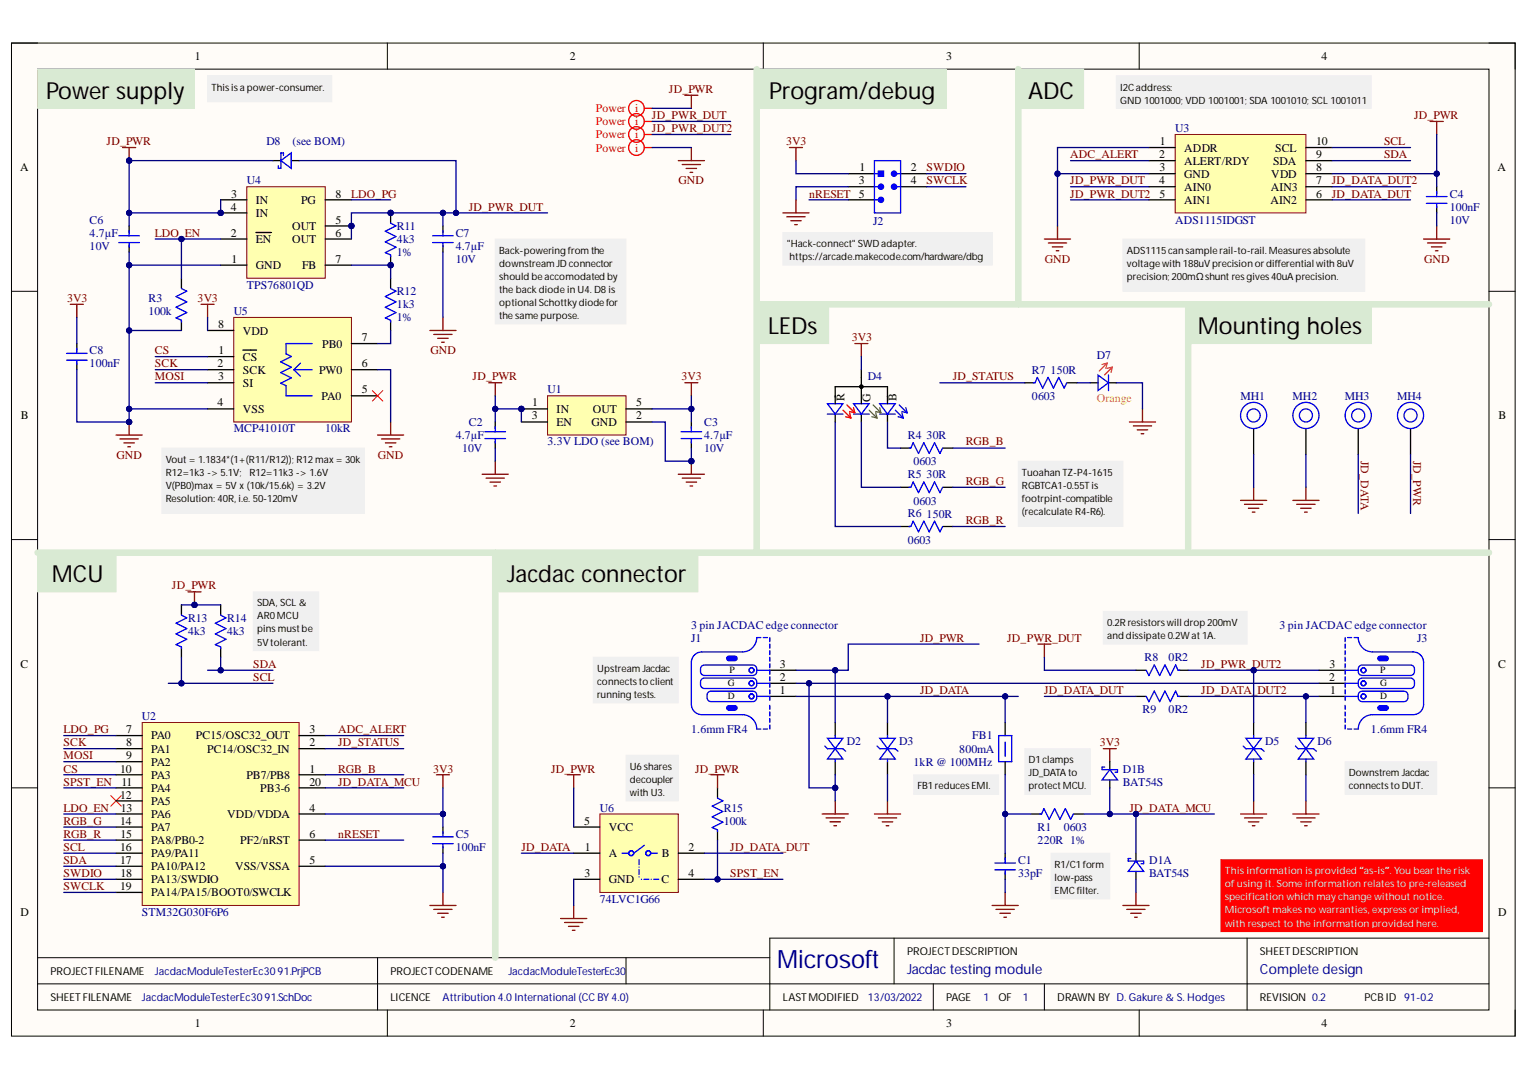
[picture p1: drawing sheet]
<svg xmlns="http://www.w3.org/2000/svg" width="297mm" height="210mm" viewBox="0 0 297 210" stroke-linecap="round" stroke-linejoin="round" font-family="sans-serif">
<defs><g id="words">
<text font-size="4.9" fill="#000080" x="151.1" y="188.2">Microsoft</text>
<g font-size="4.6">
<text x="9" y="19.2">Power supply</text>
<text x="149.5" y="19.2">Program/debug</text>
<text x="199.8" y="19.2">ADC</text>
<text x="149.3" y="64.8">LEDs</text>
<text x="232.8" y="64.8">Mounting holes</text>
<text x="10.1" y="113.1">MCU</text>
<text x="98.6" y="113.1">Jacdac connector</text>
</g>
<g font-size="2.7" fill="#000080">
<text x="176.3" y="189.3">Jacdac testing module</text>
<text x="244.9" y="189.3">Complete design</text>
</g>
<g font-size="2.3">
<text x="37.9" y="11.7">1</text>
<text x="110.8" y="11.7">2</text>
<text x="183.9" y="11.7">3</text>
<text x="256.9" y="11.7">4</text>
<text x="225.5" y="28.2">1</text>
<text x="230.2" y="29.5">ADDR</text>
<text x="247.9" y="29.5">SCL</text>
<text x="255.9" y="28.2">10</text>
<text x="3.9" y="33.3">A</text>
<text x="166.9" y="35.9">3</text>
<text x="167.1" y="33.3">1</text>
<text x="177.1" y="33.3">2</text>
<text x="177.1" y="35.9">4</text>
<text x="225.3" y="30.8">2</text>
<text x="225.3" y="35.9">4</text>
<text x="225.4" y="33.3">3</text>
<text x="230.2" y="32">ALERT/RDY</text>
<text x="230.2" y="34.6">GND</text>
<text x="247.1" y="34.6">VDD</text>
<text x="247.5" y="32">SDA</text>
<text x="255.9" y="33.3">8</text>
<text x="255.9" y="35.9">7</text>
<text x="255.9" y="30.8">9</text>
<text x="291.1" y="33.3">A</text>
<text x="44.8" y="40.9">4</text>
<text x="44.9" y="38.4">3</text>
<text x="49.7" y="39.7">IN</text>
<text x="58.5" y="39.7">PG</text>
<text x="65.2" y="38.4">8</text>
<text x="225.4" y="38.4">5</text>
<text x="230.2" y="37.1">AIN0</text>
<text x="230.2" y="39.7">AIN1</text>
<text x="247" y="39.7">AIN2</text>
<text x="247.1" y="37.1">AIN3</text>
<text x="255.9" y="38.4">6</text>
<text x="44.8" y="46">2</text>
<text x="49.7" y="47.3">EN</text>
<text x="49.7" y="42.2">IN</text>
<text x="56.8" y="44.7">OUT</text>
<text x="56.8" y="47.3">OUT</text>
<text x="65.2" y="43.5">5</text>
<text x="65.2" y="46">6</text>
<text x="45" y="51.1">1</text>
<text x="49.7" y="52.3">GND</text>
<text x="58.7" y="52.3">FB</text>
<text x="65.2" y="51.1">7</text>
<text x="42.4" y="63.7">8</text>
<text x="47.2" y="65">VDD</text>
<text x="42.3" y="71.4">2</text>
<text x="42.5" y="68.8">1</text>
<text x="47.2" y="70.1">CS</text>
<text x="62.6" y="67.6">PB0</text>
<text x="70.3" y="71.4">6</text>
<text x="70.3" y="66.3">7</text>
<text x="42.4" y="73.9">3</text>
<text x="47.2" y="72.6">SCK</text>
<text x="47.2" y="75.2">SI</text>
<text x="62" y="72.6">PW0</text>
<text x="62.5" y="77.7">PA0</text>
<text x="70.3" y="76.4">5</text>
<text x="164.1" y="77.9" transform="rotate(-90 164.1 77.9)">R</text>
<text x="174.3" y="77.9" transform="rotate(-90 174.3 77.9)">B</text>
<text x="4.1" y="81.5">B</text>
<text x="42.3" y="79">4</text>
<text x="47.2" y="80.2">VSS</text>
<text x="103.4" y="81.5">3</text>
<text x="103.5" y="79">1</text>
<text x="108.2" y="80.2">IN</text>
<text x="108.2" y="82.8">EN</text>
<text x="115" y="82.8">GND</text>
<text x="115.2" y="80.2">OUT</text>
<text x="123.7" y="81.5">2</text>
<text x="123.7" y="79">5</text>
<text x="169.2" y="78" transform="rotate(-90 169.2 78)">G</text>
<text x="291.3" y="81.5">B</text>
<text x="4" y="129.8">C</text>
<text x="151.6" y="129.8">3</text>
<text x="258.5" y="129.8">3</text>
<text x="291.2" y="129.8">C</text>
<text x="151.6" y="132.3">2</text>
<text x="151.6" y="134.8">1</text>
<text x="258.4" y="132.3">2</text>
<text x="258.6" y="134.8">1</text>
<text x="24.5" y="142.5">7</text>
<text x="29.4" y="143.7">PA0</text>
<text x="38.1" y="143.7">PC15/OSC32_OUT</text>
<text x="60.2" y="142.5">3</text>
<text x="24.5" y="145">8</text>
<text x="24.5" y="147.5">9</text>
<text x="29.4" y="146.3">PA1</text>
<text x="29.4" y="148.9">PA2</text>
<text x="40.3" y="146.3">PC14/OSC32_IN</text>
<text x="60.2" y="145">2</text>
<text x="23.4" y="150.1">10</text>
<text x="23.4" y="155.2">12</text>
<text x="23.6" y="152.7">11</text>
<text x="29.4" y="151.4">PA3</text>
<text x="29.4" y="153.9">PA4</text>
<text x="47.9" y="151.4">PB7/PB8</text>
<text x="50.6" y="153.9">PB3-6</text>
<text x="60.2" y="150.1">1</text>
<text x="60.2" y="152.7">20</text>
<text x="23.4" y="160.3">14</text>
<text x="23.5" y="157.8">13</text>
<text x="29.4" y="156.5">PA5</text>
<text x="29.4" y="159">PA6</text>
<text x="29.4" y="161.6">PA7</text>
<text x="44.2" y="159">VDD/VDDA</text>
<text x="60.2" y="157.8">4</text>
<text x="113.5" y="160.3">5</text>
<text x="118.4" y="161.6">VCC</text>
<text x="23.4" y="165.4">16</text>
<text x="23.4" y="167.9">17</text>
<text x="23.4" y="162.8">15</text>
<text x="29.4" y="164.1">PA8/PB0-2</text>
<text x="29.4" y="166.6">PA9/PA11</text>
<text x="46.7" y="164.1">PF2/nRST</text>
<text x="60.2" y="162.8">6</text>
<text x="60.2" y="167.9">5</text>
<text x="113.7" y="165.4">1</text>
<text x="118.4" y="166.6">A</text>
<text x="128.7" y="166.6">B</text>
<text x="133.8" y="165.4">2</text>
<text x="23.4" y="173">19</text>
<text x="23.4" y="170.4">18</text>
<text x="29.4" y="169.2">PA10/PA12</text>
<text x="29.4" y="171.7">PA13/SWDIO</text>
<text x="45.7" y="169.2">VSS/VSSA</text>
<text x="113.6" y="170.4">3</text>
<text x="118.4" y="171.7">GND</text>
<text x="128.6" y="171.7">C</text>
<text x="133.8" y="170.4">4</text>
<text x="4" y="178">D</text>
<text x="29.4" y="174.2">PA14/PA15/BOOT0/SWCLK</text>
<text x="291.2" y="178">D</text>
<text x="37.9" y="199.6">1</text>
<text x="110.8" y="199.6">2</text>
<text x="183.9" y="199.6">3</text>
<text x="256.9" y="199.6">4</text>
</g>
<g font-size="2.3" fill="#f00">
<text x="115.8" y="21.8">Power</text>
<text x="123.4" y="21.8">i</text>
<text x="115.8" y="24.4">Power</text>
<text x="115.8" y="29.5">Power</text>
<text x="115.8" y="26.9">Power</text>
<text x="123.4" y="24.4">i</text>
<text x="123.4" y="29.5">i</text>
<text x="123.4" y="26.9">i</text>
</g>
<g font-size="2.3" fill="#800000">
<text x="126.7" y="23.1">JD_PWR_DUT</text>
<text x="130" y="18">JD_PWR</text>
<text x="274.9" y="23.1">JD_PWR</text>
<text x="20.7" y="28.2">JD_PWR</text>
<text x="126.7" y="25.6">JD_PWR_DUT2</text>
<text x="152.8" y="28.2">3V3</text>
<text x="269.1" y="28.2">SCL</text>
<text x="131.9" y="35.9">GND</text>
<text x="180.1" y="33.3">SWDIO</text>
<text x="180.1" y="35.9">SWCLK</text>
<text x="208.1" y="30.8">ADC_ALERT</text>
<text x="208.1" y="35.9">JD_PWR_DUT</text>
<text x="258.9" y="35.9">JD_DATA_DUT2</text>
<text x="269.1" y="30.8">SDA</text>
<text x="68.3" y="38.4">LDO_PG</text>
<text x="91.1" y="40.9">JD_PWR_DUT</text>
<text x="157.3" y="38.4">nRESET 5</text>
<text x="208.1" y="38.4">JD_PWR_DUT2</text>
<text x="258.9" y="38.4">JD_DATA_DUT</text>
<text x="30.1" y="46">LDO_EN</text>
<text x="203.1" y="51.1">GND</text>
<text x="276.8" y="51.1">GND</text>
<text x="13" y="58.7">3V3</text>
<text x="38.4" y="58.7">3V3</text>
<text x="30.1" y="68.8">CS</text>
<text x="30.1" y="71.4">SCK</text>
<text x="83.7" y="68.8">GND</text>
<text x="165.6" y="66.3">3V3</text>
<text x="30.1" y="73.9">MOSI</text>
<text x="91.9" y="73.9">JD_PWR</text>
<text x="132.5" y="73.9">3V3</text>
<text x="185.2" y="73.9">JD_STATUS</text>
<text x="22.7" y="89.2">GND</text>
<text x="73.4" y="89.2">GND</text>
<text x="187.7" y="86.6">RGB_B</text>
<text x="264.6" y="89.6" transform="rotate(90 264.6 89.6)">JD_DATA</text>
<text x="274.7" y="89.6" transform="rotate(90 274.7 89.6)">JD_PWR</text>
<text x="187.7" y="94.3">RGB_G</text>
<text x="187.7" y="101.9">RGB_R</text>
<text x="33.4" y="114.6">JD_PWR</text>
<text x="178.9" y="124.7">JD_PWR</text>
<text x="195.8" y="124.7">JD_PWR_DUT</text>
<text x="49.2" y="129.8">SDA</text>
<text x="233.5" y="129.8">JD_PWR_DUT2</text>
<text x="49.2" y="132.3">SCL</text>
<text x="178.9" y="134.8">JD_DATA</text>
<text x="203" y="134.8">JD_DATA_DUT</text>
<text x="233.5" y="134.8">JD_DATA_DUT2</text>
<text x="12.4" y="142.5">LDO_PG</text>
<text x="65.7" y="142.5">ADC_ALERT</text>
<text x="12.4" y="147.5">MOSI</text>
<text x="12.4" y="145">SCK</text>
<text x="65.7" y="145">JD_STATUS</text>
<text x="213.8" y="145">3V3</text>
<text x="12.4" y="150.1">CS</text>
<text x="12.4" y="152.7">SPST_EN</text>
<text x="65.7" y="152.7">JD_DATA_MCU</text>
<text x="65.7" y="150.1">RGB_B</text>
<text x="84.2" y="150.1">3V3</text>
<text x="107.1" y="150.1">JD_PWR</text>
<text x="135.1" y="150.1">JD_PWR</text>
<text x="12.4" y="160.3">RGB_G</text>
<text x="12.4" y="157.8">LDO_EN</text>
<text x="219.6" y="157.8">JD_DATA_MCU</text>
<text x="12.4" y="167.9">SDA</text>
<text x="12.4" y="165.4">SCL</text>
<text x="12.4" y="162.8">RGB_R</text>
<text x="65.7" y="162.8">nRESET</text>
<text x="101.4" y="165.4">JD_DATA</text>
<text x="142" y="165.4">JD_DATA_DUT</text>
<text x="12.4" y="170.4">SWDIO</text>
<text x="12.4" y="173">SWCLK</text>
<text x="142" y="170.4">SPST_EN</text>
</g>
<g font-size="2.3" fill="#000080">
<text x="51.8" y="28.2">D8</text>
<text x="56.9" y="28.2">(see BOM)</text>
<text x="228.4" y="25.6">U3</text>
<text x="48" y="35.9">U4</text>
<text x="281.8" y="40.9">100nF</text>
<text x="281.8" y="38.4">C4</text>
<text x="17.4" y="46">4.7µF</text>
<text x="17.4" y="43.5">C6</text>
<text x="77.2" y="47.3">4k3</text>
<text x="77.2" y="44.7">R11</text>
<text x="88.6" y="46">C7</text>
<text x="169.7" y="43.7">J2</text>
<text x="228.4" y="43.5">ADS1115IDGST</text>
<text x="281.8" y="43.5">10V</text>
<text x="17.4" y="48.5">10V</text>
<text x="77.2" y="49.8">1%</text>
<text x="88.6" y="48.5">4.7µF</text>
<text x="88.6" y="51.1">10V</text>
<text x="28.9" y="58.7">R3</text>
<text x="48" y="56.1">TPS76801QD</text>
<text x="77.2" y="59.9">1k3</text>
<text x="77.2" y="57.4">R12</text>
<text x="28.9" y="61.2">100k</text>
<text x="45.4" y="61.2">U5</text>
<text x="77.2" y="62.5">1%</text>
<text x="17.4" y="71.4">100nF</text>
<text x="17.4" y="68.8">C8</text>
<text x="213.2" y="69.8">D7</text>
<text x="106.4" y="76.4">U1</text>
<text x="168.7" y="73.9">D4</text>
<text x="200.6" y="77.8">0603</text>
<text x="200.6" y="72.6">R7</text>
<text x="204.2" y="72.6">150R</text>
<text x="241.1" y="77.7">MH1</text>
<text x="251.3" y="77.7">MH2</text>
<text x="261.4" y="77.7">MH3</text>
<text x="271.6" y="77.7">MH4</text>
<text x="91.1" y="82.8">C2</text>
<text x="136.9" y="82.8">C3</text>
<text x="45.4" y="84">MCP41010T</text>
<text x="63.2" y="84">10kR</text>
<text x="88.6" y="85.3">4.7µF</text>
<text x="89.9" y="87.8">10V</text>
<text x="106.4" y="86.6">3.3V LDO (see BOM)</text>
<text x="136.9" y="85.3">4.7µF</text>
<text x="136.9" y="87.8">10V</text>
<text x="176.5" y="85.3">R4</text>
<text x="180.1" y="85.3">30R</text>
<text x="176.5" y="92.9">R5</text>
<text x="177.6" y="90.5">0603</text>
<text x="180.1" y="93">30R</text>
<text x="176.5" y="100.5">R6</text>
<text x="177.6" y="98.1">0603</text>
<text x="180.1" y="100.6">150R</text>
<text x="176.5" y="105.7">0603</text>
<text x="36.6" y="123.4">4k3</text>
<text x="36.6" y="120.9">R13</text>
<text x="44.2" y="123.4">4k3</text>
<text x="44.2" y="120.9">R14</text>
<text x="134.4" y="124.7">J1</text>
<text x="134.4" y="122.2">3 pin JACDAC edge connector</text>
<text x="248.7" y="122.2">3 pin JACDAC edge connector</text>
<text x="275.5" y="124.7">J3</text>
<text x="222.5" y="128.5">R8</text>
<text x="227.2" y="128.5">0R2</text>
<text x="27.6" y="139.9">U2</text>
<text x="134.4" y="142.5">1.6mm FR4</text>
<text x="189" y="143.7">FB1</text>
<text x="222.1" y="138.6">R9</text>
<text x="227.2" y="138.6">0R2</text>
<text x="266.5" y="142.5">1.6mm FR4</text>
<text x="164.6" y="144.7">D2</text>
<text x="174.8" y="144.7">D3</text>
<text x="177.6" y="148.9">1kR @ 100MHz</text>
<text x="186.5" y="146.3">800mA</text>
<text x="246" y="144.7">D5</text>
<text x="256.1" y="144.7">D6</text>
<text x="218.3" y="152.7">BAT54S</text>
<text x="218.3" y="150.1">D1B</text>
<text x="116.6" y="157.8">U6</text>
<text x="140.7" y="160.3">100k</text>
<text x="140.7" y="157.8">R15</text>
<text x="201.7" y="161.6">R1</text>
<text x="206.8" y="161.6">0603</text>
<text x="88.6" y="165.4">100nF</text>
<text x="88.6" y="162.8">C5</text>
<text x="197.9" y="167.9">C1</text>
<text x="201.7" y="164.1">220R 1%</text>
<text x="223.4" y="167.9">D1A</text>
<text x="197.9" y="170.4">33pF</text>
<text x="223.4" y="170.4">BAT54S</text>
<text x="27.6" y="178">STM32G030F6P6</text>
<text x="116.6" y="175.5">74LVC1G66</text>
</g>
<text font-size="2.3" fill="#f90" x="213.2" y="78.2">Orange</text>
<g font-size="2.1">
<text x="176.3" y="185.6">PROJECTDESCRIPTION</text>
<text x="244.9" y="185.6">SHEETDESCRIPTION</text>
<text x="9.8" y="189.5">PROJECTFILENAME</text>
<text x="75.9" y="189.5">PROJECTCODENAME</text>
<text x="9.8" y="194.5">SHEETFILENAME</text>
<text x="75.9" y="194.5">LICENCE</text>
<text x="152.2" y="194.5">LASTMODIFIED</text>
<text x="183.9" y="194.5">PAGE</text>
<text x="194.1" y="194.5">OF</text>
<text x="205.5" y="194.5">DRAWN BY D. Gakure &amp; S. Hodges</text>
<text x="244.9" y="194.5">REVISION 0.2</text>
<text x="265.2" y="194.5">PCBID</text>
</g>
<g font-size="2.1" fill="#000080">
<text x="30.1" y="189.5">JacdacModuleTesterEc3091.PrjPCB</text>
<text x="98.8" y="189.5">JacdacModuleTesterEc30</text>
<text x="27.6" y="194.5">JacdacModuleTesterEc3091.SchDoc</text>
<text x="86" y="194.5">Attribution 4.0International (CC BY 4.0)</text>
<text x="168.7" y="194.5">13/03/2022</text>
<text x="191.2" y="194.5">1</text>
<text x="198.8" y="194.5">1</text>
<text x="272.9" y="194.5">91-0.2</text>
</g>
<g font-size="1.9">
<text x="41.1" y="17.6">Thisisa power-consumer.</text>
<text x="217.8" y="17.6">I2Caddress:</text>
<text x="217.8" y="20.1">GND 1001000; VDD 1001001; SDA 1001010; SCL 1001011</text>
<text x="97" y="49.3">Back-powering from the</text>
<text x="97" y="51.8">downstream JD connector</text>
<text x="153" y="48">&quot;Hack-connect&quot; SWDadapter.</text>
<text x="153.5" y="50.6">https://arcade.makecode.com/hardware/dbg</text>
<text x="219" y="49.3">ADS1115can sample rail-to-rail. Measuresabsolute</text>
<text x="219" y="51.8">voltage with 188uVprecision ordifferential with 8uV</text>
<text x="97" y="54.4">should be accomodated by</text>
<text x="97" y="56.9">the back diode in U4. D8is</text>
<text x="97" y="59.4">optional Schottkydiode for</text>
<text x="219" y="54.4">precision; 200mΩshunt resgives40uA precision.</text>
<text x="97" y="62">the same purpose.</text>
<text x="32.2" y="90">Vout = 1.1834*(1+(R11/R12)); R12max = 30k</text>
<text x="32.2" y="92.5">R12=1k3 -&gt; 5.1V;</text>
<text x="32.2" y="95">V(PB0)max = 5V x (10k/15.6k) = 3.2V</text>
<text x="48.5" y="92.5">R12=11k3 -&gt; 1.6V</text>
<text x="198.7" y="92.5">Tuoahan TZ-P4-1615</text>
<text x="198.7" y="95">RGBTCA1-0.55T is</text>
<text x="32.2" y="97.6">Resolution: 40R, i.e. 50-120mV</text>
<text x="198.7" y="97.6">footrpint-compatible</text>
<text x="198.7" y="100.1">(recalculate R4-R6).</text>
<text x="50" y="117.9">SDA, SCL &amp;</text>
<text x="50" y="120.4">AR0MCU</text>
<text x="50" y="122.9">pinsmustbe</text>
<text x="50" y="125.5">5Vtolerant.</text>
<text x="215.2" y="121.7">0.2R resistorswill drop 200mV</text>
<text x="215.2" y="124.2">and dissipate 0.2W at1A.</text>
<text x="116.1" y="130.5">Upstream Jacdac</text>
<text x="141.8" y="130.9">P</text>
<text x="268.3" y="130.9">P</text>
<text x="116.1" y="133.1">connectsto client</text>
<text x="116.1" y="135.6">running tests.</text>
<text x="141.5" y="133.4">G</text>
<text x="141.5" y="135.9">D</text>
<text x="268.3" y="133.4">G</text>
<text x="268.3" y="135.9">D</text>
<text x="122.4" y="149.6">U6shares</text>
<text x="199.9" y="148.4">D1clamps</text>
<text x="122.4" y="152.2">decoupler</text>
<text x="122.4" y="154.7">with U3.</text>
<text x="178.4" y="153.4">FB1reducesEMI.</text>
<text x="199.9" y="150.9">JD_DATA to</text>
<text x="199.9" y="153.4">protectMCU.</text>
<text x="262.2" y="150.9">Downstrem Jacdac</text>
<text x="262.2" y="153.4">connectsto DUT.</text>
<text x="205" y="168.7">R1/C1form</text>
<text x="205" y="171.2">low-pass</text>
<text x="205" y="173.7">EMCfilter.</text>
</g>
<g font-size="1.9" fill="#f0f0f0">
<text x="238.1" y="169.9">Thisinformation isprovided “as-is”. You bear the risk</text>
<text x="238.1" y="172.5">of using it. Some information relatesto pre-released</text>
<text x="238.1" y="175">specification which may change without notice.</text>
<text x="238.1" y="177.5">Microsoft makesno warranties, express or implied,</text>
<text x="238.1" y="180.1">with respect to the information provided here.</text>
</g>
</g></defs>
<path d="M2.2 8.4h292.3v193h-292.3z" fill-rule="evenodd" fill="#fffcf8"/>
<path d="M2.2 8.4h292.3v193h-292.3z" fill="none" stroke="#000" stroke-width=".19"/>
<path d="M7.3 13.4h282.2v182.9h-282.2z" fill-rule="evenodd" fill="#fffcf8"/>
<g fill="none" stroke="#000" stroke-width=".19">
<path d="M2.2 8.4h5.1M7.3 13.4h282.2v182.9h-282.2zM75.3 8.4v5M148.4 8.4v5M221.5 8.4v5M289.5 8.4h5v5M2.2 56.6h5.1M289.5 56.6h5M2.2 104.9h5.1M289.5 104.9h5M2.2 153.1h5.1M289.5 153.1h5"/>
<path d="M7.3 191.2h282.2M7.3 186.1h142.3M73.4 186.1v10.2M75.3 196.3v5.1M121.7 186.1v5.1M148.4 196.3v5.1M173.8 182.3v8.9M181.4 191.2v5.1M203 191.2v5.1M221.5 196.3v5.1M242.4 182.3v14M289.5 182.3h-139.9v14"/>
<path d="M294.5 196.3v5.1"/>
</g>
<path d="M131.9 92.2h5M132.6 92.9h3.6M133.4 93.7h2M134.1 94.5h.6M134.4 89.6v2.6" fill="none" stroke="#800000" stroke-width=".25"/>
<circle cx="134.4" cy="89.6" r=".51" fill="#000080"/>
<circle cx="134.4" cy="89.6" r=".51" fill="none" stroke="#000080" stroke-width=".19"/>
<path d="M133.1 74.4h2.6M134.4 74.4v2.5M93.7 92.2h5.1M94.5 92.9h3.5M95.3 93.7h2M96 94.5h.5M96.3 89.6v2.6" fill="none" stroke="#800000" stroke-width=".25"/>
<path d="M164.9 33.8h5.1M164.9 36.3h5.1M175.1 33.8h5.1M175.1 36.3h5.1" fill="none" stroke="#000" stroke-width=".25"/>
<path d="M170 33.8h1" fill="none" stroke="#00f" stroke-width=".25"/>
<path d="M170.7 33.3h1.1v1h-1.1z" fill-rule="evenodd" fill="#00f"/>
<path d="M170 36.3h.7M170.7 33.3h1.1v1h-1.1z" fill="none" stroke="#00f" stroke-width=".25"/>
<circle cx="171.3" cy="36.3" r=".51" fill="#00f"/>
<g fill="none" stroke="#00f" stroke-width=".25">
<path d="M170 38.8h.7"/>
<circle cx="171.3" cy="36.3" r=".51"/>
</g>
<path d="M164.9 38.8h5.1" fill="none" stroke="#000" stroke-width=".25"/>
<circle cx="171.3" cy="38.8" r=".51" fill="#00f"/>
<g fill="none" stroke="#00f" stroke-width=".25">
<path d="M174.3 36.3h.8"/>
<circle cx="171.3" cy="38.8" r=".51"/>
</g>
<circle cx="173.8" cy="36.3" r=".51" fill="#00f"/>
<g fill="none" stroke="#00f" stroke-width=".25">
<path d="M174.3 33.8h.8"/>
<circle cx="173.8" cy="36.3" r=".51"/>
</g>
<circle cx="173.8" cy="33.8" r=".51" fill="#00f"/>
<g fill="none" stroke="#00f" stroke-width=".25">
<path d="M170 31.2h5.1v10.2h-5.1zM194.1 143h2.6v5h-2.6zM195.4 144.2v2.8"/>
<circle cx="173.8" cy="33.8" r=".51"/>
</g>
<g fill="none" stroke="#800000" stroke-width=".25">
<path d="M153.5 28.7h2.5M154.7 28.7v2.5M154.7 38.8v2.6M152.2 41.4h5.1M153 42.1h3.5M153.7 42.9h2.1M154.5 43.7h.5M95 74.4h2.5M96.3 74.4v2.5M159.8 158.2h5.1M160.6 159h3.5M161.3 159.7h2.1"/>
<path d="M162.4 155.7v2.5M170 158.2h5.1M170.7 159h3.6M171.5 159.7h2M172.5 155.7v2.5M214.5 145.5h2.5M215.7 145.5v2.5M162.1 160.5h.5M172.3 160.5h.5M192.9 176h5.1M193.6 176.7h3.6M194.4 177.5h2"/>
<path d="M195.1 178.3h.6M195.4 173.4v2.6M218.3 176h5.1M219 176.7h3.6M219.8 177.5h2M220.6 178.3h.5M220.8 173.4v2.6"/>
</g>
<path d="M195.4 140.4v2.6M195.4 148v2.6" fill="none" stroke="#000" stroke-width=".25"/>
<path d="M96.3 107.4h39.4v7.6h-39.4z" fill-rule="evenodd" fill="#d9ead3"/>
<path d="M96.3 107.4h39.4v7.6h-39.4z" fill="none" stroke="#d9ead3" stroke-width=".19"/>
<path d="M204.3 165.8h11.4v8.9h-11.4z" fill-rule="evenodd" fill="#f0f0f0"/>
<path d="M204.3 165.8h11.4v8.9h-11.4z" fill="none" stroke="#f0f0f0" stroke-width=".19"/>
<path d="M199.2 145.5h12.7v8.9h-12.7z" fill-rule="evenodd" fill="#f0f0f0"/>
<path d="M199.2 145.5h12.7v8.9h-12.7z" fill="none" stroke="#f0f0f0" stroke-width=".19"/>
<path d="M231 59.2h35.6v7.6h-35.6z" fill-rule="evenodd" fill="#d9ead3"/>
<path d="M231 59.2h35.6v7.6h-35.6z" fill="none" stroke="#d9ead3" stroke-width=".19"/>
<g fill="none" stroke="#000" stroke-width=".25">
<path d="M162.4 78.5v-3.3h10.1v3.3M167.4 71.9v6.6M162.4 80.5v1.5M167.4 80.5v1.5M172.5 80.5v1.5"/>
<circle cx="167.4" cy="75.2" r=".3"/>
</g>
<path d="M160.9 78.5h3l-1.5 2zM165.9 78.5h3l-1.5 2zM171 78.5h3l-1.5 2zM174.1 79.7l1.5 1.5M174.8 78.7l1.5 1.5M175.3 80l1 .2M176.1 79.2l.2 1M160.8 80.5h3.1M165.9 80.5h3.1M171 80.5h3.1M174.6 81l1 .2M175.3 80.2l.3 1" fill="none" stroke="#00f" stroke-width=".25"/>
<path d="M169 79.7l1.5 1.5M169.7 78.7l1.6 1.5M170.2 80l1.1 .2M171 79.2l.3 1M169.5 81l1 .2M170.2 80.2l.3 1" fill="none" stroke="#0f0" stroke-width=".25"/>
<path d="M163.9 79.7l1.5 1.5M164.6 78.7l1.6 1.5M165.2 80l1 .2M165.9 79.2l.3 1M164.4 81l1 .2M165.2 80.2l.2 1" fill="none" stroke="#f00" stroke-width=".25"/>
<path d="M166.2 66.8h2.5M167.4 66.8v2.5" fill="none" stroke="#800000" stroke-width=".25"/>
<path d="M147.1 59.2h14v7.6h-14z" fill-rule="evenodd" fill="#d9ead3"/>
<path d="M147.1 59.2h14v7.6h-14z" fill="none" stroke="#d9ead3" stroke-width=".19"/>
<path d="M7.3 107.4h282.2" fill="none" stroke="#d9ead3" stroke-width="1.3"/>
<path d="M7.3 107.4h15.3v7.6h-15.3z" fill-rule="evenodd" fill="#d9ead3"/>
<path d="M7.3 107.4h15.3v7.6h-15.3z" fill="none" stroke="#d9ead3" stroke-width=".19"/>
<g fill="none" stroke="#00f" stroke-width=".25">
<path d="M136.4 132l.5-.2h9.4a1.05 1.05 0 0 1 .8 1 1.05 1.05 0 0 1-.8 1h-9.4a1.05 1.05 0 0 1-.8-.7 1.05 1.05 0 0 1 .3-1.1zM136.4 129.5l.5-.3h9.4a1.05 1.05 0 0 1 .8 1.1 1.05 1.05 0 0 1-.8 1h-9.4a1.06 1.06 0 0 1-.8-.8 1.06 1.06 0 0 1 .3-1zM137.7 134.6l.5-.3h8.1a1.05 1.05 0 0 1 .8 1 1.05 1.05 0 0 1-.8 1.1h-8.1a1.05 1.05 0 0 1-.8-.8 1.05 1.05 0 0 1 .3-1zM147.1 132.8h2.5v.8M147.1 130.3h2.5v.8M147.1 135.3h2.5v.8M147.9 123.9h-.8a2.79 2.79 0 0 1-2.8 2.8h-7.9a2.03 2.03 0 0 0-2 2v8.2a2.03 2.03 0 0 0 2 2h7.9a2.79 2.79 0 0 1 2.8 2.8h.8M148.4 123.9h.8M149.6 123.9v.8M149.6 125.2v.8M149.6 126.5v.8M149.6 127.7v.8"/>
<path d="M149.6 129v.8M149.6 131.5v.8M149.6 134.1v.8M149.6 137.1v.8M149.6 138.4v.8M149.6 139.6v.8M148.4 141.7h.8M149.6 140.9v.8M214.7 149.1h-.5v.5h3v.5h-.5M215.7 149.6l1.5 2h-3zM219.8 166.9h-.5v.5h3v.5h-.5M220.8 167.4l1.5 2h-3z"/>
<circle cx="146.1" cy="130.3" r=".47"/>
<circle cx="146.1" cy="132.8" r=".47"/>
<circle cx="146.1" cy="135.3" r=".47"/>
</g>
<path d="M149.6 132.8h5.1M149.6 135.3h5.1M149.6 130.3h5.1M215.7 148v1.6M215.7 151.6v1.5M220.8 165.8v1.5M220.8 169.4v1.5" fill="none" stroke="#000" stroke-width=".25"/>
<path d="M141.3 127.7a1.74 1.74 0 0 1 1.7-.1 .42 .42 0 0 1 .3 .4 .42 .42 0 0 1-.3 .4 1.74 1.74 0 0 1-1.7-.2z" fill="#00f"/>
<path d="M141.3 127.7a1.74 1.74 0 0 1 1.7-.1 .42 .42 0 0 1 .3 .4 .42 .42 0 0 1-.3 .4 1.74 1.74 0 0 1-1.7-.2z" fill="none" stroke="#00f" stroke-width=".25"/>
<path d="M141.3 137.4a1.74 1.74 0 0 1 1.7-.2 .42 .42 0 0 1 .3 .4 .42 .42 0 0 1-.3 .4 1.76 1.76 0 0 1-1.7-.2z" fill="#00f"/>
<path d="M141.3 137.4a1.74 1.74 0 0 1 1.7-.2 .42 .42 0 0 1 .3 .4 .42 .42 0 0 1-.3 .4 1.76 1.76 0 0 1-1.7-.2zM160.3 145l.6 .5h3l.5 .5M160.9 143.5h3l-1.5 2zM162.4 145.5l1.5 2h-3zM162.4 143v.5M162.4 147.5v.5M170.5 145l.5 .5h3l.6 .5M171 143.5h3l-1.5 2zM172.5 145.5l1.5 2h-3zM172.5 143v.5M172.5 147.5v.5" fill="none" stroke="#00f" stroke-width=".25"/>
<path d="M162.4 140.4v2.6M162.4 148v2.6M172.5 140.4v2.6M172.5 148v2.6" fill="none" stroke="#000" stroke-width=".25"/>
<circle cx="101.4" cy="79.5" r=".51" fill="#000080"/>
<circle cx="101.4" cy="79.5" r=".51" fill="none" stroke="#000080" stroke-width=".19"/>
<path d="M106.4 76.9h15.3v7.6h-15.3z" fill-rule="evenodd" fill="#ffffb0"/>
<path d="M106.4 76.9h15.3v7.6h-15.3z" fill="none" stroke="#800000" stroke-width=".19"/>
<path d="M101.4 79.5h5" fill="none" stroke="#000" stroke-width=".25"/>
<circle cx="101.4" cy="79.5" r=".51" fill="#000080"/>
<circle cx="101.4" cy="79.5" r=".51" fill="none" stroke="#000080" stroke-width=".19"/>
<path d="M121.7 79.5h5.1M101.4 82h5M121.7 82h5.1" fill="none" stroke="#000" stroke-width=".25"/>
<path d="M40.4 14.7h24.1v5.1h-24.1z" fill-rule="evenodd" fill="#f0f0f0"/>
<path d="M40.4 14.7h24.1v5.1h-24.1z" fill="none" stroke="#f0f0f0" stroke-width=".19"/>
<path d="M241.2 97.3h5M241.9 98h3.6M242.7 98.8h2M243.4 99.5h.6M243.7 94.7v2.6M251.3 97.3h5.1M252.1 98h3.5M252.8 98.8h2.1M253.6 99.5h.5M253.9 94.7v2.6" fill="none" stroke="#800000" stroke-width=".25"/>
<path d="M243.7 83.3v5.1M253.9 83.3v5.1M264 83.3v5.1M274.2 83.3v5.1" fill="none" stroke="#000" stroke-width=".25"/>
<g fill="none" stroke="#00f" stroke-width=".25">
<circle cx="243.7" cy="80.7" r="1.27"/>
<circle cx="243.7" cy="80.7" r="2.54"/>
<circle cx="253.9" cy="80.7" r="2.54"/>
<circle cx="253.9" cy="80.7" r="1.27"/>
<circle cx="264" cy="80.7" r="2.54"/>
<circle cx="264" cy="80.7" r="1.27"/>
<circle cx="274.2" cy="80.7" r="2.54"/>
<circle cx="274.2" cy="80.7" r="1.27"/>
</g>
<path d="M177.6 150.6h16.5v3.8h-16.5z" fill-rule="evenodd" fill="#f0f0f0"/>
<path d="M177.6 150.6h16.5v3.8h-16.5z" fill="none" stroke="#f0f0f0" stroke-width=".19"/>
<path d="M7.3 13.4h30.5v7.7h-30.5z" fill-rule="evenodd" fill="#d9ead3"/>
<path d="M7.3 13.4h30.5v7.7h-30.5z" fill="none" stroke="#d9ead3" stroke-width=".19"/>
<path d="M198 89.6h20.3v12.7h-20.3z" fill-rule="evenodd" fill="#f0f0f0"/>
<path d="M198 89.6h20.3v12.7h-20.3z" fill="none" stroke="#f0f0f0" stroke-width=".19"/>
<path d="M237.3 167.1h50.9v14h-50.9z" fill-rule="evenodd" fill="#f00"/>
<path d="M21.5 154.6l2.1 2.1M23.6 154.6l-2.1 2.1M237.3 167.1h50.9v14h-50.9z" fill="none" stroke="#f00" stroke-width=".19"/>
<path d="M84.8 150.6h2.6M86.1 150.6v2.5M83.6 176h5M84.3 176.7h3.6M85.1 177.5h2M85.9 178.3h.5M86.1 173.4v2.6" fill="none" stroke="#800000" stroke-width=".25"/>
<path d="M152.2 45.2h40.7v6.3h-40.7z" fill-rule="evenodd" fill="#f0f0f0"/>
<path d="M152.2 45.2h40.7v6.3h-40.7z" fill="none" stroke="#f0f0f0" stroke-width=".19"/>
<circle cx="42.9" cy="41.4" r=".51" fill="#000080"/>
<circle cx="42.9" cy="41.4" r=".51" fill="none" stroke="#000080" stroke-width=".19"/>
<circle cx="68.3" cy="43.9" r=".51" fill="#000080"/>
<circle cx="68.3" cy="43.9" r=".51" fill="none" stroke="#000080" stroke-width=".19"/>
<path d="M48 36.3h15.2v17.8h-15.2z" fill-rule="evenodd" fill="#ffffb0"/>
<path d="M48 36.3h15.2v17.8h-15.2z" fill="none" stroke="#800000" stroke-width=".19"/>
<path d="M42.9 38.8h5.1M42.9 46.5h5.1M42.9 41.4h5.1M49.8 45.2h3" fill="none" stroke="#000" stroke-width=".25"/>
<circle cx="42.9" cy="41.4" r=".51" fill="#000080"/>
<circle cx="42.9" cy="41.4" r=".51" fill="none" stroke="#000080" stroke-width=".19"/>
<path d="M63.2 38.8h5.1M42.9 51.5h5.1M63.2 51.5h5.1M63.2 43.9h5.1" fill="none" stroke="#000" stroke-width=".25"/>
<circle cx="68.3" cy="43.9" r=".51" fill="#000080"/>
<circle cx="68.3" cy="43.9" r=".51" fill="none" stroke="#000080" stroke-width=".19"/>
<path d="M25.1 43.9v1.3M25.1 47.7v1.3M63.2 46.5h5.1M86.1 43.9v1.3M86.1 47.7v1.3" fill="none" stroke="#000" stroke-width=".25"/>
<path d="M23.1 45.8h4M23.1 47.1h4M25.1 44.8v1M25.1 47.1v.9M84.1 45.8h4M84.1 47.1h4M86.1 44.8v1M86.1 47.1v.9" fill="none" stroke="#00f" stroke-width=".25"/>
<path d="M22.6 84.5h5M23.3 85.3h3.6M24.1 86.1h2M24.8 86.8h.6M25.1 82v2.5" fill="none" stroke="#800000" stroke-width=".25"/>
<circle cx="25.1" cy="82" r=".51" fill="#000080"/>
<circle cx="25.1" cy="82" r=".51" fill="none" stroke="#000080" stroke-width=".19"/>
<path d="M13.7 59.2h2.5M14.9 59.2v2.5M39.1 59.2h2.5M40.4 59.2v2.5M83.6 64.2h5M84.3 65h3.6M85.1 65.8h2M85.9 66.5h.5M86.1 61.7v2.5" fill="none" stroke="#800000" stroke-width=".25"/>
<path d="M45.4 61.7h22.9v20.3h-22.9z" fill-rule="evenodd" fill="#ffffb0"/>
<path d="M45.4 61.7h22.9v20.3h-22.9z" fill="none" stroke="#800000" stroke-width=".19"/>
<path d="M55.6 68.8l1 .5-2 1 2 1.1-2 1 2 1.1-2 1 1 .4v2h5.1M57.1 71.9h3.6M57.1 71.9l1.3 1.2M58.4 70.6l-1.3 1.3M60.7 66.8h-5.1v2" fill="none" stroke="#00f" stroke-width=".25"/>
<path d="M40.4 71.9h5M40.4 64.2h5M40.4 79.5h5M40.4 74.4h5M40.4 69.3h5M47.2 68h2.7M68.3 71.9h5.1M68.3 66.8h5.1M68.3 76.9h5.1" fill="none" stroke="#000" stroke-width=".25"/>
<path d="M73.4 84.5h5.1M74.2 85.3h3.5M74.9 86.1h2.1M75.7 86.8h.5M75.9 82v2.5" fill="none" stroke="#800000" stroke-width=".25"/>
<path d="M72.4 75.9l2 2M74.4 75.9l-2 2" fill="none" stroke="#f00" stroke-width=".19"/>
<path d="M31.5 87.1h39.4v12.7h-39.4z" fill-rule="evenodd" fill="#f0f0f0"/>
<path d="M31.5 87.1h39.4v12.7h-39.4z" fill="none" stroke="#f0f0f0" stroke-width=".19"/>
<path d="M203 46.5h5.1M203.8 47.2h3.6M204.6 48h2M205.3 48.7h.5M205.6 43.9v2.6M276.7 46.5h5.1M277.5 47.2h3.6M278.3 48h2M279 48.7h.5M279.3 43.9v2.6" fill="none" stroke="#800000" stroke-width=".25"/>
<path d="M228.5 26.1h25.4v15.3h-25.4z" fill-rule="evenodd" fill="#ffffb0"/>
<path d="M228.5 26.1h25.4v15.3h-25.4z" fill="none" stroke="#800000" stroke-width=".19"/>
<g fill="none" stroke="#000" stroke-width=".25">
<path d="M223.4 28.7h5.1M223.4 31.2h5.1M223.4 33.8h5.1M223.4 36.3h5.1M223.4 38.8h5.1M253.9 28.7h5.1M253.9 31.2h5.1M253.9 33.8h5.1M253.9 36.3h5.1M253.9 38.8h5.1M279.3 36.3v1.3M279.3 40.1v1.3"/>
<path d="M256.4 132.8h5.1M256.4 135.3h5.1M256.4 130.3h5.1"/>
</g>
<g fill="none" stroke="#00f" stroke-width=".25">
<path d="M277.3 38.2h4M277.3 39.5h4M279.3 37.2v1M279.3 39.5v.9M261.5 123.9v.8M261.5 125.2v.8M261.5 126.5v.8M261.5 127.7v.8M261.5 129v.8M261.5 131.5v.8M261.5 134.1v.8M261.5 137.1v.8"/>
<path d="M261.5 138.4v.8M261.5 139.6v.8M262 123.9h.8M263.2 123.9h.8a2.79 2.79 0 0 0 2.8 2.8h7.9a2.04 2.04 0 0 1 2 2v8.2a2.03 2.03 0 0 1-2 2h-7.9a2.79 2.79 0 0 0-2.8 2.8h-.8M264 132.8h-2.5v.8M264 130.3h-2.5v.8M264 135.3h-2.5v.8M264.3 134.6l.5-.3h8.1a1.05 1.05 0 0 1 .8 1 1.05 1.05 0 0 1-.8 1.1h-8.1a1.05 1.05 0 0 1-.8-.8 1.05 1.05 0 0 1 .3-1zM264.3 132l.5-.2h9.4a1.05 1.05 0 0 1 .8 1 1.05 1.05 0 0 1-.8 1h-9.4a1.05 1.05 0 0 1-.8-.7 1.05 1.05 0 0 1 .3-1.1zM264.3 129.5l.5-.2h9.4a1.05 1.05 0 0 1 .8 1 1.05 1.05 0 0 1-.8 1h-9.4a1.05 1.05 0 0 1-.8-.8 1.05 1.05 0 0 1 .3-1zM261.5 140.9v.8M262 141.7h.8"/>
<circle cx="265" cy="130.3" r=".47"/>
<circle cx="265" cy="135.3" r=".47"/>
<circle cx="265" cy="132.8" r=".47"/>
<circle cx="265.1" cy="132.8" r=".47"/>
<circle cx="265.1" cy="135.3" r=".47"/>
<circle cx="265.1" cy="130.3" r=".47"/>
</g>
<path d="M267.9 127.7a1.74 1.74 0 0 1 1.7-.1 .43 .43 0 0 1 .3 .4 .43 .43 0 0 1-.3 .4h-1.2a.45 .45 0 0 1-.5-.7z" fill="#00f"/>
<path d="M267.9 127.7a1.74 1.74 0 0 1 1.7-.1 .43 .43 0 0 1 .3 .4 .43 .43 0 0 1-.3 .4h-1.2a.45 .45 0 0 1-.5-.7z" fill="none" stroke="#00f" stroke-width=".25"/>
<path d="M267.9 137.4a1.74 1.74 0 0 1 1.7-.2 .42 .42 0 0 1 .3 .4 .42 .42 0 0 1-.3 .4 1.78 1.78 0 0 1-1.7-.2z" fill="#00f"/>
<path d="M267.9 137.4a1.74 1.74 0 0 1 1.7-.2 .42 .42 0 0 1 .3 .4 .42 .42 0 0 1-.3 .4 1.78 1.78 0 0 1-1.7-.2z" fill="none" stroke="#00f" stroke-width=".25"/>
<path d="M23.8 28.7h2.6M25.1 28.7v2.5" fill="none" stroke="#800000" stroke-width=".25"/>
<circle cx="25.1" cy="31.2" r=".51" fill="#000080"/>
<circle cx="25.1" cy="31.2" r=".51" fill="none" stroke="#000080" stroke-width=".19"/>
<g fill="none" stroke="#800000" stroke-width=".25">
<path d="M278 23.6h2.6M279.3 23.6v2.5M201.8 125.2h2.5M203 125.2v2.5M241.2 158.2h5M241.9 159h3.6M242.7 159.7h2M243.7 155.7v2.5M251.3 158.2h5.1M252.1 159h3.5M252.8 159.7h2.1M253.9 155.7v2.5"/>
<path d="M243.4 160.5h.6M253.6 160.5h.5"/>
</g>
<path d="M54.6 31.2l2-1.5v3zM55.1 30.2v-.5h-.5v3h-.5v-.5M241.7 145l.5 .5h3l.5 .5M242.2 143.5h3l-1.5 2zM243.7 145.5l1.5 2h-3zM243.7 143v.5M243.7 147.5v.5M251.8 145l.6 .5h3l.5 .5M252.4 143.5h3l-1.5 2zM253.9 145.5l1.5 2h-3zM253.9 143v.5M253.9 147.5v.5" fill="none" stroke="#00f" stroke-width=".25"/>
<path d="M53.1 31.2h1.5M56.6 31.2h1.5M243.7 140.4v2.6M243.7 148v2.6M253.9 140.4v2.6M253.9 148v2.6" fill="none" stroke="#000" stroke-width=".25"/>
<path d="M217 14.7h49.6v6.4h-49.6z" fill-rule="evenodd" fill="#f0f0f0"/>
<path d="M217 14.7h49.6v6.4h-49.6z" fill="none" stroke="#f0f0f0" stroke-width=".19"/>
<path d="M147.1 13.4v94M198 13.4v45.8M147.1 59.2h142.4M231 59.2v48.2M96.3 107.4v78.7" fill="none" stroke="#d9ead3" stroke-width="1.3"/>
<path d="M198 13.4h12.7v7.7h-12.7z" fill-rule="evenodd" fill="#d9ead3"/>
<path d="M198 13.4h12.7v7.7h-12.7z" fill="none" stroke="#d9ead3" stroke-width=".19"/>
<path d="M147.1 13.4h36.9v7.7h-36.9z" fill-rule="evenodd" fill="#d9ead3"/>
<path d="M147.1 13.4h36.9v7.7h-36.9z" fill="none" stroke="#d9ead3" stroke-width=".19"/>
<path d="M222.1 79.5v2.5M219.6 82h5M220.3 82.8h3.6M221.1 83.5h2M221.8 84.3h.5" fill="none" stroke="#800000" stroke-width=".25"/>
<path d="M199.2 74.4h1.8M207.5 74.4h1.9M211.9 74.4h1.6M215.5 74.4h1.5" fill="none" stroke="#000" stroke-width=".25"/>
<path d="M200.9 74.4h.3l.5-1 1 2 1-2 1.1 2 1-2 1.1 2 .5-1M213.5 72.9l2 1.5-2 1.5zM215.5 72.9v3" fill="none" stroke="#00f" stroke-width=".25"/>
<path d="M215.2 70.6l-1.5 1.5M215.2 70.6l-1 .2M215.2 70.6l-.2 1M216.2 71.3l-1.5 1.6M216.2 71.3l-1 .3M216.2 71.3l-.2 1.1" fill="none" stroke="#fd8300" stroke-width=".25"/>
<path d="M96.3 46.5h25.4v16.5h-25.4z" fill-rule="evenodd" fill="#f0f0f0"/>
<path d="M96.3 46.5h25.4v16.5h-25.4z" fill="none" stroke="#f0f0f0" stroke-width=".19"/>
<path d="M35.3 117.6v1.9M42.9 117.6v1.9M35.3 125.9v1.8M42.9 125.9v1.8" fill="none" stroke="#000" stroke-width=".25"/>
<path d="M35.3 119.6l1 .5-2.1 1 2.1 1.1-2.1 1 2.1 1-2.1 1.1 1.1 .4v.4M42.9 119.6l1 .5-2 1 2 1.1-2 1 2 1-2 1.1 1 .4v.4" fill="none" stroke="#00f" stroke-width=".25"/>
<path d="M36.5 115h2.6M37.8 115v2.6" fill="none" stroke="#800000" stroke-width=".25"/>
<circle cx="37.8" cy="117.6" r=".51" fill="#000080"/>
<circle cx="37.8" cy="117.6" r=".51" fill="none" stroke="#000080" stroke-width=".19"/>
<path d="M49.2 115h12.8v11.5h-12.8z" fill-rule="evenodd" fill="#f0f0f0"/>
<path d="M49.2 115h12.8v11.5h-12.8z" fill="none" stroke="#f0f0f0" stroke-width=".19"/>
<path d="M175.1 87.1h1.8M175.1 94.7h1.8M183.3 87.1h1.9M183.3 94.7h1.9M175.1 102.3h1.8M183.3 102.3h1.9M200.5 158.2h1.8M208.8 158.2h1.9" fill="none" stroke="#000" stroke-width=".25"/>
<path d="M176.7 87.1h.4l.4-1 1.1 2 1-2 1 2 1.1-2 1 2 .5-1M176.7 94.7h.4l.4-1 1.1 2.1 1-2.1 1 2.1 1.1-2.1 1 2.1 .5-1.1M176.7 102.3h.4l.4-1 1.1 2.1 1-2.1 1 2.1 1.1-2.1 1 2.1 .5-1.1M202.1 158.2h.4l.4-1 1.1 2 1-2 1.1 2 1-2 1 2 .6-1" fill="none" stroke="#00f" stroke-width=".25"/>
<circle cx="75.9" cy="51.5" r=".51" fill="#000080"/>
<circle cx="75.9" cy="51.5" r=".51" fill="none" stroke="#000080" stroke-width=".19"/>
<circle cx="75.9" cy="41.4" r=".51" fill="#000080"/>
<circle cx="75.9" cy="41.4" r=".51" fill="none" stroke="#000080" stroke-width=".19"/>
<path d="M75.9 49.7v1.8" fill="none" stroke="#000" stroke-width=".25"/>
<circle cx="75.9" cy="51.5" r=".51" fill="#000080"/>
<circle cx="75.9" cy="51.5" r=".51" fill="none" stroke="#000080" stroke-width=".19"/>
<path d="M75.9 41.4v1.9" fill="none" stroke="#000" stroke-width=".25"/>
<circle cx="75.9" cy="41.4" r=".51" fill="#000080"/>
<circle cx="75.9" cy="41.4" r=".51" fill="none" stroke="#000080" stroke-width=".19"/>
<g fill="none" stroke="#00f" stroke-width=".25">
<path d="M75.9 43.4l1.1 .5-2.1 1 2.1 1.1-2.1 1 2.1 1.1-2.1 1 1 .4v.4M75.9 56.1l1.1 .5-2.1 1 2.1 1.1-2.1 1 2.1 1.1-2.1 1 1 .4v.4M12.9 68.7h4M12.9 70h4M14.9 67.7v1M14.9 70v.8M94.3 83.9h4M94.3 85.2h4M96.3 82.9v1M96.3 85.2v.9M132.4 83.9h4M132.4 85.2h4"/>
<path d="M134.4 82.9v1M134.4 85.2v.9M84.1 162.7h4M84.1 164h4M86.1 161.7v1M86.1 164v.8M193.4 167.7h4M193.4 169.1h4M195.4 166.7v1M195.4 169.1v.8"/>
</g>
<path d="M75.9 54.1v1.9M14.9 66.8v1.2M14.9 70.6v1.3M75.9 62.4v1.8M96.3 82v1.3M96.3 85.8v1.3M134.4 82v1.3M134.4 85.8v1.3M86.1 160.7v1.3M86.1 164.6v1.2M195.4 165.8v1.3M195.4 169.6v1.3" fill="none" stroke="#000" stroke-width=".25"/>
<path d="M218.3 46.5h47v10.1h-47z" fill-rule="evenodd" fill="#f0f0f0"/>
<path d="M218.3 46.5h47v10.1h-47z" fill="none" stroke="#f0f0f0" stroke-width=".19"/>
<path d="M116.6 158.2h15.3v15.2h-15.3z" fill-rule="evenodd" fill="#ffffb0"/>
<path d="M116.6 158.2h15.3v15.2h-15.3z" fill="none" stroke="#800000" stroke-width=".19"/>
<path d="M111.5 160.7h5.1M111.5 165.8h5.1M111.5 170.9h5.1M131.9 165.8h5M131.9 170.9h5" fill="none" stroke="#000" stroke-width=".25"/>
<g fill="none" stroke="#00f" stroke-width=".25">
<path d="M120.9 165.8h1.3M124.2 167.1v.9M124.2 168.5h.1M124.2 169v.9M124.2 170.4h.1M124.7 170.9h.1M125.2 170.9h.9M125.3 164.3l-2.1 1.5M126.5 165.8h1.3M126.6 170.9h.1M127.1 170.9h.9"/>
<circle cx="122.7" cy="165.8" r=".48"/>
<circle cx="126" cy="165.8" r=".48"/>
</g>
<path d="M110.3 150.6h2.5M111.5 150.6v2.5M109 178.5h5.1M109.7 179.3h3.6M111.5 176v2.5M110.5 180h2M111.3 180.8h.5" fill="none" stroke="#800000" stroke-width=".25"/>
<path d="M115.3 127.7h16.6v8.9h-16.6z" fill-rule="evenodd" fill="#f0f0f0"/>
<path d="M115.3 127.7h16.6v8.9h-16.6z" fill="none" stroke="#f0f0f0" stroke-width=".19"/>
<path d="M261.5 148h17.8v6.4h-17.8z" fill-rule="evenodd" fill="#f0f0f0"/>
<path d="M261.5 148h17.8v6.4h-17.8z" fill="none" stroke="#f0f0f0" stroke-width=".19"/>
<path d="M121.7 146.8h10.2v8.9h-10.2z" fill-rule="evenodd" fill="#f0f0f0"/>
<path d="M121.7 146.8h10.2v8.9h-10.2z" fill="none" stroke="#f0f0f0" stroke-width=".19"/>
<path d="M133.1 18.5h2.6M134.4 18.5v2.6M131.9 31.2h5M132.6 32h3.6M133.4 32.7h2M134.1 33.5h.6M134.4 28.7v2.5" fill="none" stroke="#800000" stroke-width=".25"/>
<g fill="none" stroke="#f00" stroke-width=".25">
<path d="M125.3 21.1h1.5M125.3 23.6h1.5M125.3 28.7h1.5M125.3 26.1h1.5"/>
<circle cx="123.7" cy="23.6" r="1.52"/>
<circle cx="123.7" cy="28.7" r="1.52"/>
<circle cx="123.7" cy="21.1" r="1.52"/>
<circle cx="123.7" cy="26.1" r="1.53"/>
</g>
<path d="M35.3 54.1v1.9M35.3 62.4v1.8" fill="none" stroke="#000" stroke-width=".25"/>
<path d="M35.3 56.1l1 .5-2.1 1 2.1 1.1-2.1 1 2.1 1.1-2.1 1 1.1 .4v.4" fill="none" stroke="#00f" stroke-width=".25"/>
<path d="M27.6 140.4h30.5v35.6h-30.5z" fill-rule="evenodd" fill="#ffffb0"/>
<path d="M27.6 140.4h30.5v35.6h-30.5z" fill="none" stroke="#800000" stroke-width=".19"/>
<g fill="none" stroke="#000" stroke-width=".25">
<path d="M220.8 130.3h1.9M220.8 135.3h1.9M229.2 130.3h1.8M229.2 135.3h1.8M22.6 158.2h5M22.6 150.6h5M22.6 145.5h5M22.6 143h5M22.6 148h5M22.6 153.1h5M22.6 155.7h5M58.1 158.2h5.1"/>
<path d="M58.1 150.6h5.1M58.1 145.5h5.1M58.1 143h5.1M58.1 153.1h5.1M22.6 163.3h5M22.6 173.4h5M22.6 160.7h5M22.6 165.8h5M22.6 168.4h5M22.6 170.9h5M58.1 163.3h5.1M58.1 168.4h5.1"/>
</g>
<path d="M222.8 130.3l.5 1 1.1-2.1 1 2.1 1.1-2.1 1 2.1 1-2.1 .5 1.1h.3M222.8 135.3l.5 1.1 1.1-2.1 1 2.1 1.1-2.1 1 2.1 1-2.1 .5 1h.3" fill="none" stroke="#00f" stroke-width=".25"/>
<path d="M214.5 118.8h27.9v6.4h-27.9z" fill-rule="evenodd" fill="#f0f0f0"/>
<path d="M214.5 118.8h27.9v6.4h-27.9z" fill="none" stroke="#f0f0f0" stroke-width=".19"/>
<path d="M139.5 153.1v1.9M139.5 161.5v1.8" fill="none" stroke="#000" stroke-width=".25"/>
<path d="M139.5 155.1l1 .5-2.1 1.1 2.1 1-2.1 1.1 2.1 1-2.1 1 1.1 .5v.3" fill="none" stroke="#00f" stroke-width=".25"/>
<path d="M154.7 132.8h2.6v20.3h5.1" fill="none" stroke="#000080" stroke-width=".25"/>
<circle cx="157.3" cy="132.8" r=".51" fill="#000080"/>
<circle cx="157.3" cy="132.8" r=".51" fill="none" stroke="#000080" stroke-width=".19"/>
<circle cx="162.4" cy="153.1" r=".51" fill="#000080"/>
<circle cx="162.4" cy="153.1" r=".51" fill="none" stroke="#000080" stroke-width=".19"/>
<path d="M154.7 31.2v2.6h10.2M157.3 38.8h7.6M164.9 36.3h-10.2v2.5M96.3 82v-2.5h5.1v2.5M12.4 163.3h10.2" fill="none" stroke="#000080" stroke-width=".25"/>
<circle cx="96.3" cy="79.5" r=".51" fill="#000080"/>
<circle cx="96.3" cy="79.5" r=".51" fill="none" stroke="#000080" stroke-width=".19"/>
<circle cx="101.4" cy="79.5" r=".51" fill="#000080"/>
<circle cx="101.4" cy="79.5" r=".51" fill="none" stroke="#000080" stroke-width=".19"/>
<path d="M126.8 79.5h7.6" fill="none" stroke="#000080" stroke-width=".25"/>
<circle cx="134.4" cy="79.5" r=".51" fill="#000080"/>
<circle cx="134.4" cy="79.5" r=".51" fill="none" stroke="#000080" stroke-width=".19"/>
<path d="M96.3 76.9v2.6M96.3 87.1v2.5M172.5 150.6v5.1M220.8 170.9v2.5" fill="none" stroke="#000080" stroke-width=".25"/>
<circle cx="96.3" cy="79.5" r=".51" fill="#000080"/>
<circle cx="96.3" cy="79.5" r=".51" fill="none" stroke="#000080" stroke-width=".19"/>
<path d="M195.4 158.2v7.6M195.4 170.9v2.5" fill="none" stroke="#000080" stroke-width=".25"/>
<circle cx="195.4" cy="158.2" r=".51" fill="#000080"/>
<circle cx="195.4" cy="158.2" r=".51" fill="none" stroke="#000080" stroke-width=".19"/>
<path d="M126.8 82h2.5v7.6h5.1" fill="none" stroke="#000080" stroke-width=".25"/>
<circle cx="134.4" cy="89.6" r=".51" fill="#000080"/>
<circle cx="134.4" cy="89.6" r=".51" fill="none" stroke="#000080" stroke-width=".19"/>
<path d="M134.4 87.1v2.5" fill="none" stroke="#000080" stroke-width=".25"/>
<circle cx="134.4" cy="89.6" r=".51" fill="#000080"/>
<circle cx="134.4" cy="89.6" r=".51" fill="none" stroke="#000080" stroke-width=".19"/>
<g fill="none" stroke="#000080" stroke-width=".25">
<path d="M180.2 36.3h7.6M180.2 33.8h7.6M134.4 76.9v5.1M167.4 69.3v2.6M162.4 82v20.3h12.7M167.4 82v12.7h7.7M172.5 82v5.1h2.6M185.2 94.7h10.2M185.2 87.1h10.2M243.7 88.4v6.3M253.9 88.4v6.3M264 88.4v11.4"/>
<path d="M274.2 88.4v11.4M185.2 102.3h10.2"/>
</g>
<circle cx="134.4" cy="79.5" r=".51" fill="#000080"/>
<circle cx="134.4" cy="79.5" r=".51" fill="none" stroke="#000080" stroke-width=".19"/>
<path d="M12.4 173.4h10.2M12.4 170.9h10.2M12.4 168.4h10.2M12.4 165.8h10.2M86.1 165.8v2.6" fill="none" stroke="#000080" stroke-width=".25"/>
<circle cx="86.1" cy="168.4" r=".51" fill="#000080"/>
<circle cx="86.1" cy="168.4" r=".51" fill="none" stroke="#000080" stroke-width=".19"/>
<path d="M86.1 153.1v5.1" fill="none" stroke="#000080" stroke-width=".25"/>
<circle cx="86.1" cy="158.2" r=".51" fill="#000080"/>
<circle cx="86.1" cy="158.2" r=".51" fill="none" stroke="#000080" stroke-width=".19"/>
<path d="M86.1 168.4v5" fill="none" stroke="#000080" stroke-width=".25"/>
<circle cx="86.1" cy="168.4" r=".51" fill="#000080"/>
<circle cx="86.1" cy="168.4" r=".51" fill="none" stroke="#000080" stroke-width=".19"/>
<path d="M86.1 158.2v2.5" fill="none" stroke="#000080" stroke-width=".25"/>
<circle cx="86.1" cy="158.2" r=".51" fill="#000080"/>
<circle cx="86.1" cy="158.2" r=".51" fill="none" stroke="#000080" stroke-width=".19"/>
<path d="M12.4 145.5h10.2M12.4 150.6h10.2M63.2 150.6h15.3M63.2 143h15.3M63.2 153.1h15.3M12.4 160.7h10.2M63.2 163.3h15.3M63.2 168.4h22.9" fill="none" stroke="#000080" stroke-width=".25"/>
<circle cx="86.1" cy="168.4" r=".51" fill="#000080"/>
<circle cx="86.1" cy="168.4" r=".51" fill="none" stroke="#000080" stroke-width=".19"/>
<path d="M63.2 158.2h22.9" fill="none" stroke="#000080" stroke-width=".25"/>
<circle cx="86.1" cy="158.2" r=".51" fill="#000080"/>
<circle cx="86.1" cy="158.2" r=".51" fill="none" stroke="#000080" stroke-width=".19"/>
<path d="M14.9 71.9v10.1h10.2" fill="none" stroke="#000080" stroke-width=".25"/>
<circle cx="25.1" cy="82" r=".51" fill="#000080"/>
<circle cx="25.1" cy="82" r=".51" fill="none" stroke="#000080" stroke-width=".19"/>
<path d="M25.1 79.5h15.3" fill="none" stroke="#000080" stroke-width=".25"/>
<circle cx="25.1" cy="79.5" r=".51" fill="#000080"/>
<circle cx="25.1" cy="79.5" r=".51" fill="none" stroke="#000080" stroke-width=".19"/>
<path d="M25.1 64.2h10.2" fill="none" stroke="#000080" stroke-width=".25"/>
<circle cx="25.1" cy="64.2" r=".51" fill="#000080"/>
<circle cx="25.1" cy="64.2" r=".51" fill="none" stroke="#000080" stroke-width=".19"/>
<path d="M25.1 49v2.5h17.8" fill="none" stroke="#000080" stroke-width=".25"/>
<circle cx="25.1" cy="51.5" r=".51" fill="#000080"/>
<circle cx="25.1" cy="51.5" r=".51" fill="none" stroke="#000080" stroke-width=".19"/>
<path d="M30.2 46.5h12.7M30.2 71.9h10.2M30.2 69.3h10.2" fill="none" stroke="#000080" stroke-width=".25"/>
<circle cx="35.3" cy="46.5" r=".51" fill="#000080"/>
<circle cx="35.3" cy="46.5" r=".51" fill="none" stroke="#000080" stroke-width=".19"/>
<path d="M68.3 51.5h7.6v2.6" fill="none" stroke="#000080" stroke-width=".25"/>
<circle cx="75.9" cy="51.5" r=".51" fill="#000080"/>
<circle cx="75.9" cy="51.5" r=".51" fill="none" stroke="#000080" stroke-width=".19"/>
<path d="M25.1 31.2v10.2M86.1 49v12.7M14.9 61.7v5.1" fill="none" stroke="#000080" stroke-width=".25"/>
<circle cx="25.1" cy="41.4" r=".51" fill="#000080"/>
<circle cx="25.1" cy="41.4" r=".51" fill="none" stroke="#000080" stroke-width=".19"/>
<circle cx="25.1" cy="31.2" r=".51" fill="#000080"/>
<circle cx="25.1" cy="31.2" r=".51" fill="none" stroke="#000080" stroke-width=".19"/>
<path d="M35.3 46.5v7.6" fill="none" stroke="#000080" stroke-width=".25"/>
<circle cx="35.3" cy="46.5" r=".51" fill="#000080"/>
<circle cx="35.3" cy="46.5" r=".51" fill="none" stroke="#000080" stroke-width=".19"/>
<path d="M42.9 38.8v2.6h-17.8v2.5M40.4 61.7v2.5" fill="none" stroke="#000080" stroke-width=".25"/>
<circle cx="42.9" cy="41.4" r=".51" fill="#000080"/>
<circle cx="42.9" cy="41.4" r=".51" fill="none" stroke="#000080" stroke-width=".19"/>
<circle cx="25.1" cy="41.4" r=".51" fill="#000080"/>
<circle cx="25.1" cy="41.4" r=".51" fill="none" stroke="#000080" stroke-width=".19"/>
<path d="M208.1 38.8h15.3M208.1 36.3h15.3M208.1 31.2h15.3M259 33.8h20.3v2.5M279.3 41.4v2.5M73.4 71.9h2.5v10.1M75.9 64.2v2.6h-2.5" fill="none" stroke="#000080" stroke-width=".25"/>
<circle cx="279.3" cy="33.8" r=".51" fill="#000080"/>
<circle cx="279.3" cy="33.8" r=".51" fill="none" stroke="#000080" stroke-width=".19"/>
<path d="M25.1 51.5v30.5" fill="none" stroke="#000080" stroke-width=".25"/>
<circle cx="25.1" cy="51.5" r=".51" fill="#000080"/>
<circle cx="25.1" cy="51.5" r=".51" fill="none" stroke="#000080" stroke-width=".19"/>
<circle cx="25.1" cy="64.2" r=".51" fill="#000080"/>
<circle cx="25.1" cy="64.2" r=".51" fill="none" stroke="#000080" stroke-width=".19"/>
<circle cx="25.1" cy="79.5" r=".51" fill="#000080"/>
<circle cx="25.1" cy="79.5" r=".51" fill="none" stroke="#000080" stroke-width=".19"/>
<circle cx="25.1" cy="82" r=".51" fill="#000080"/>
<circle cx="25.1" cy="82" r=".51" fill="none" stroke="#000080" stroke-width=".19"/>
<path d="M195.4 150.6v7.6h5.1" fill="none" stroke="#000080" stroke-width=".25"/>
<circle cx="195.4" cy="158.2" r=".51" fill="#000080"/>
<circle cx="195.4" cy="158.2" r=".51" fill="none" stroke="#000080" stroke-width=".19"/>
<path d="M220.8 158.2v7.6" fill="none" stroke="#000080" stroke-width=".25"/>
<circle cx="220.8" cy="158.2" r=".51" fill="#000080"/>
<circle cx="220.8" cy="158.2" r=".51" fill="none" stroke="#000080" stroke-width=".19"/>
<path d="M157.3 132.8h99.1" fill="none" stroke="#000080" stroke-width=".25"/>
<circle cx="157.3" cy="132.8" r=".51" fill="#000080"/>
<circle cx="157.3" cy="132.8" r=".51" fill="none" stroke="#000080" stroke-width=".19"/>
<path d="M154.7 130.3h7.7v10.1" fill="none" stroke="#000080" stroke-width=".25"/>
<circle cx="162.4" cy="130.3" r=".51" fill="#000080"/>
<circle cx="162.4" cy="130.3" r=".51" fill="none" stroke="#000080" stroke-width=".19"/>
<path d="M190.3 125.2h-25.4v5.1h-2.5" fill="none" stroke="#000080" stroke-width=".25"/>
<circle cx="162.4" cy="130.3" r=".51" fill="#000080"/>
<circle cx="162.4" cy="130.3" r=".51" fill="none" stroke="#000080" stroke-width=".19"/>
<path d="M86.1 43.9v-2.5h-17.8v5.1" fill="none" stroke="#000080" stroke-width=".25"/>
<circle cx="68.3" cy="43.9" r=".51" fill="#000080"/>
<circle cx="68.3" cy="43.9" r=".51" fill="none" stroke="#000080" stroke-width=".19"/>
<circle cx="75.9" cy="41.4" r=".51" fill="#000080"/>
<circle cx="75.9" cy="41.4" r=".51" fill="none" stroke="#000080" stroke-width=".19"/>
<circle cx="86.1" cy="41.4" r=".51" fill="#000080"/>
<circle cx="86.1" cy="41.4" r=".51" fill="none" stroke="#000080" stroke-width=".19"/>
<path d="M86.1 41.4h2.5M203 127.7v2.6h17.8" fill="none" stroke="#000080" stroke-width=".25"/>
<circle cx="86.1" cy="41.4" r=".51" fill="#000080"/>
<circle cx="86.1" cy="41.4" r=".51" fill="none" stroke="#000080" stroke-width=".19"/>
<circle cx="88.6" cy="41.4" r=".51" fill="#000080"/>
<circle cx="88.6" cy="41.4" r=".51" fill="none" stroke="#000080" stroke-width=".19"/>
<path d="M58.1 31.2h30.5v10.2h17.8" fill="none" stroke="#000080" stroke-width=".25"/>
<circle cx="88.6" cy="41.4" r=".51" fill="#000080"/>
<circle cx="88.6" cy="41.4" r=".51" fill="none" stroke="#000080" stroke-width=".19"/>
<path d="M25.1 31.2h28" fill="none" stroke="#000080" stroke-width=".25"/>
<circle cx="25.1" cy="31.2" r=".51" fill="#000080"/>
<circle cx="25.1" cy="31.2" r=".51" fill="none" stroke="#000080" stroke-width=".19"/>
<path d="M172.5 135.3v5.1" fill="none" stroke="#000080" stroke-width=".25"/>
<circle cx="172.5" cy="135.3" r=".51" fill="#000080"/>
<circle cx="172.5" cy="135.3" r=".51" fill="none" stroke="#000080" stroke-width=".19"/>
<path d="M154.7 135.3h43.3" fill="none" stroke="#000080" stroke-width=".25"/>
<circle cx="172.5" cy="135.3" r=".51" fill="#000080"/>
<circle cx="172.5" cy="135.3" r=".51" fill="none" stroke="#000080" stroke-width=".19"/>
<circle cx="195.4" cy="135.3" r=".51" fill="#000080"/>
<circle cx="195.4" cy="135.3" r=".51" fill="none" stroke="#000080" stroke-width=".19"/>
<path d="M162.4 150.6v5.1" fill="none" stroke="#000080" stroke-width=".25"/>
<circle cx="162.4" cy="153.1" r=".51" fill="#000080"/>
<circle cx="162.4" cy="153.1" r=".51" fill="none" stroke="#000080" stroke-width=".19"/>
<path d="M195.4 135.3v5.1" fill="none" stroke="#000080" stroke-width=".25"/>
<circle cx="195.4" cy="135.3" r=".51" fill="#000080"/>
<circle cx="195.4" cy="135.3" r=".51" fill="none" stroke="#000080" stroke-width=".19"/>
<path d="M253.9 135.3v5.1M253.9 150.6v5.1" fill="none" stroke="#000080" stroke-width=".25"/>
<circle cx="253.9" cy="135.3" r=".51" fill="#000080"/>
<circle cx="253.9" cy="135.3" r=".51" fill="none" stroke="#000080" stroke-width=".19"/>
<path d="M243.7 130.3v10.1M243.7 150.6v5.1" fill="none" stroke="#000080" stroke-width=".25"/>
<circle cx="243.7" cy="130.3" r=".51" fill="#000080"/>
<circle cx="243.7" cy="130.3" r=".51" fill="none" stroke="#000080" stroke-width=".19"/>
<path d="M231 135.3h25.4" fill="none" stroke="#000080" stroke-width=".25"/>
<circle cx="253.9" cy="135.3" r=".51" fill="#000080"/>
<circle cx="253.9" cy="135.3" r=".51" fill="none" stroke="#000080" stroke-width=".19"/>
<path d="M279.3 26.1v7.7" fill="none" stroke="#000080" stroke-width=".25"/>
<circle cx="279.3" cy="33.8" r=".51" fill="#000080"/>
<circle cx="279.3" cy="33.8" r=".51" fill="none" stroke="#000080" stroke-width=".19"/>
<path d="M223.4 28.7h-17.8v5.1h17.8" fill="none" stroke="#000080" stroke-width=".25"/>
<circle cx="205.6" cy="33.8" r=".51" fill="#000080"/>
<circle cx="205.6" cy="33.8" r=".51" fill="none" stroke="#000080" stroke-width=".19"/>
<path d="M205.6 33.8v10.1" fill="none" stroke="#000080" stroke-width=".25"/>
<circle cx="205.6" cy="33.8" r=".51" fill="#000080"/>
<circle cx="205.6" cy="33.8" r=".51" fill="none" stroke="#000080" stroke-width=".19"/>
<path d="M259 36.3h15.2M259 38.8h15.2M30.2 74.4h10.2M182.7 74.4h16.5M209.4 74.4h2.5M217 74.4h5.1v5.1M42.9 127.7v2.6h-2.5M12.4 148h10.2M12.4 158.2h10.2M63.2 145.5h15.3" fill="none" stroke="#000080" stroke-width=".25"/>
<circle cx="42.9" cy="130.3" r=".51" fill="#000080"/>
<circle cx="42.9" cy="130.3" r=".51" fill="none" stroke="#000080" stroke-width=".19"/>
<path d="M42.9 130.3h10.2" fill="none" stroke="#000080" stroke-width=".25"/>
<circle cx="42.9" cy="130.3" r=".51" fill="#000080"/>
<circle cx="42.9" cy="130.3" r=".51" fill="none" stroke="#000080" stroke-width=".19"/>
<path d="M68.3 38.8h7.6M35.3 117.6h2.5M12.4 143h10.2" fill="none" stroke="#000080" stroke-width=".25"/>
<circle cx="37.8" cy="117.6" r=".51" fill="#000080"/>
<circle cx="37.8" cy="117.6" r=".51" fill="none" stroke="#000080" stroke-width=".19"/>
<path d="M32.7 132.8h20.4" fill="none" stroke="#000080" stroke-width=".25"/>
<circle cx="35.3" cy="132.8" r=".51" fill="#000080"/>
<circle cx="35.3" cy="132.8" r=".51" fill="none" stroke="#000080" stroke-width=".19"/>
<path d="M35.3 127.7v5.1" fill="none" stroke="#000080" stroke-width=".25"/>
<circle cx="35.3" cy="132.8" r=".51" fill="#000080"/>
<circle cx="35.3" cy="132.8" r=".51" fill="none" stroke="#000080" stroke-width=".19"/>
<path d="M37.8 117.6h5.1" fill="none" stroke="#000080" stroke-width=".25"/>
<circle cx="37.8" cy="117.6" r=".51" fill="#000080"/>
<circle cx="37.8" cy="117.6" r=".51" fill="none" stroke="#000080" stroke-width=".19"/>
<path d="M259 31.2h15.2M259 28.7h15.2M203 135.3h17.8M12.4 153.1h10.2M111.5 153.1v7.6M215.7 158.2h20.4M101.4 165.8h10.1M111.5 170.9v5.1" fill="none" stroke="#000080" stroke-width=".25"/>
<circle cx="220.8" cy="158.2" r=".51" fill="#000080"/>
<circle cx="220.8" cy="158.2" r=".51" fill="none" stroke="#000080" stroke-width=".19"/>
<circle cx="215.7" cy="158.2" r=".51" fill="#000080"/>
<circle cx="215.7" cy="158.2" r=".51" fill="none" stroke="#000080" stroke-width=".19"/>
<path d="M215.7 153.1v5.1h-5" fill="none" stroke="#000080" stroke-width=".25"/>
<circle cx="215.7" cy="158.2" r=".51" fill="#000080"/>
<circle cx="215.7" cy="158.2" r=".51" fill="none" stroke="#000080" stroke-width=".19"/>
<path d="M126.8 21.1h7.6M126.8 23.6h15.2M126.8 26.1h15.2M126.8 28.7h7.6M231 130.3h25.4" fill="none" stroke="#000080" stroke-width=".25"/>
<circle cx="243.7" cy="130.3" r=".51" fill="#000080"/>
<circle cx="243.7" cy="130.3" r=".51" fill="none" stroke="#000080" stroke-width=".19"/>
<path d="M136.9 170.9h15.3M136.9 165.8h15.3" fill="none" stroke="#000080" stroke-width=".25"/>
<circle cx="139.5" cy="170.9" r=".51" fill="#000080"/>
<circle cx="139.5" cy="170.9" r=".51" fill="none" stroke="#000080" stroke-width=".19"/>
<path d="M139.5 163.3v7.6" fill="none" stroke="#000080" stroke-width=".25"/>
<circle cx="139.5" cy="170.9" r=".51" fill="#000080"/>
<circle cx="139.5" cy="170.9" r=".51" fill="none" stroke="#000080" stroke-width=".19"/>
<path d="M138.2 150.6h2.6M139.5 150.6v2.5" fill="none" stroke="#800000" stroke-width=".25"/>
<use href="#words"/>
</svg>
